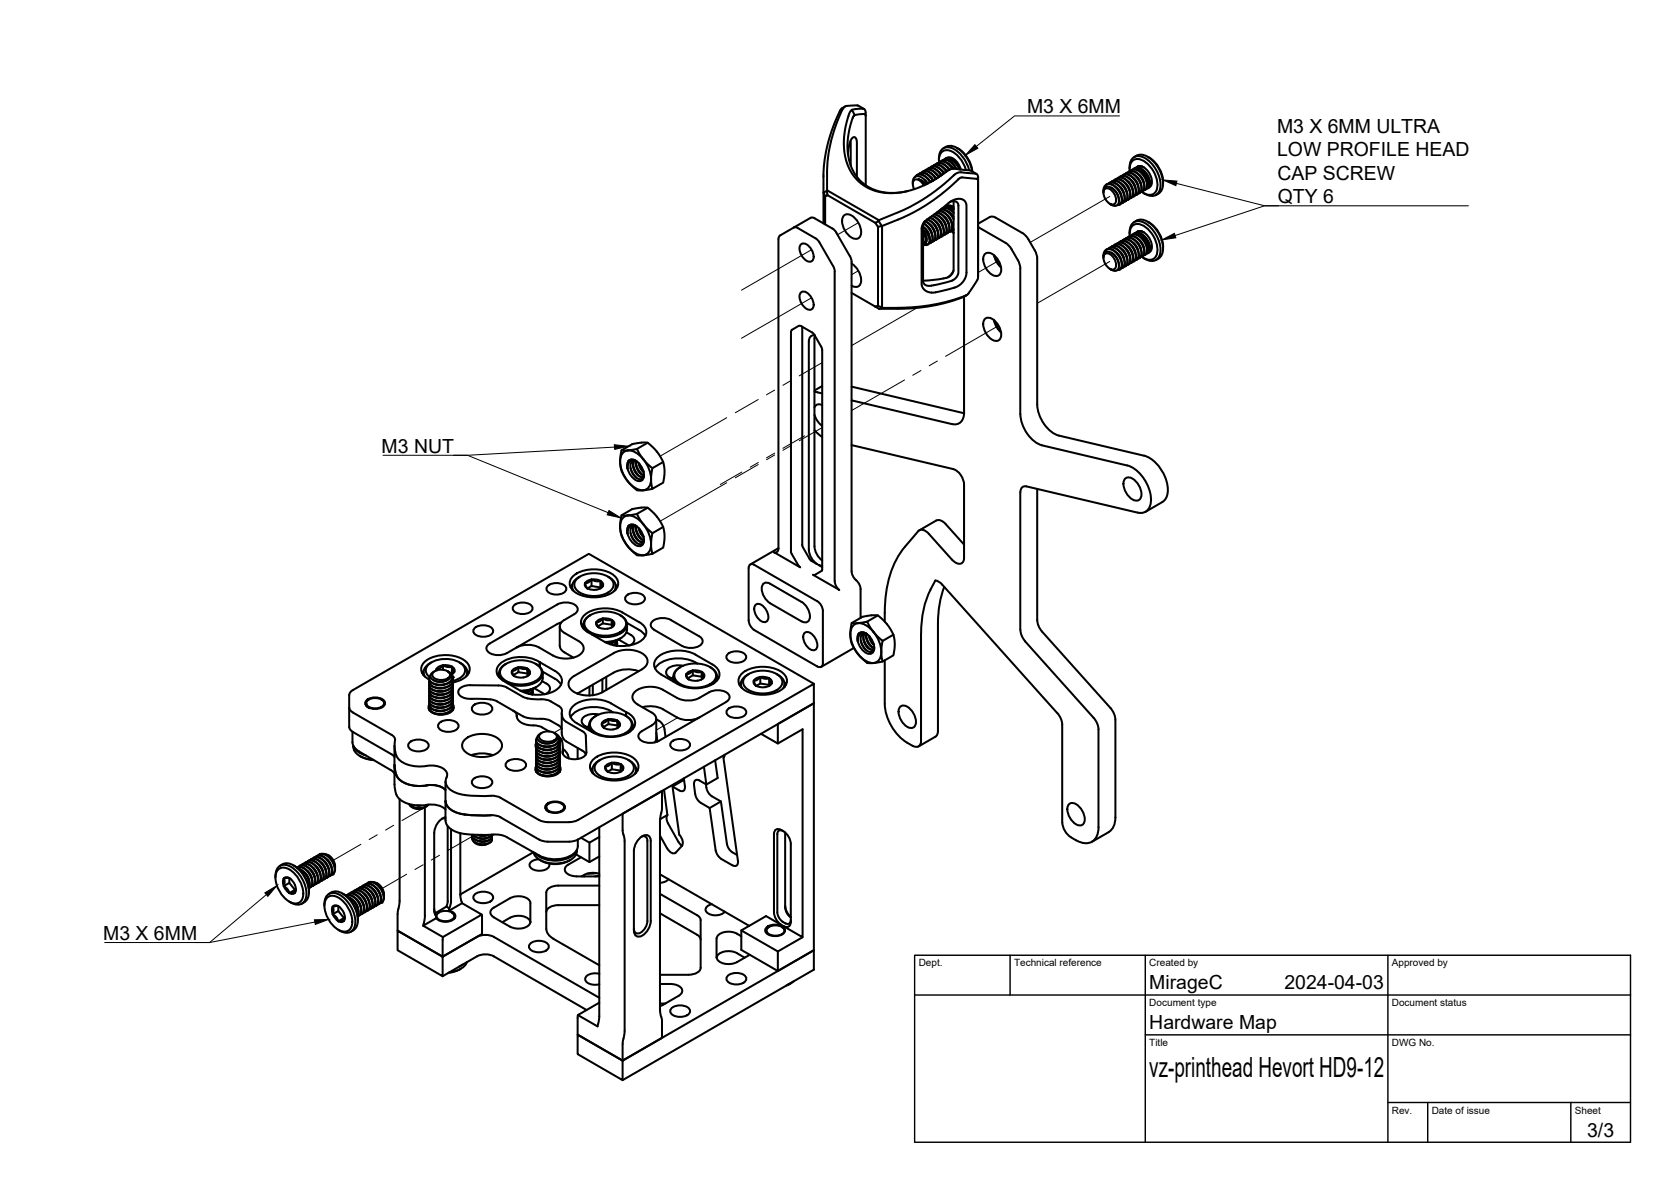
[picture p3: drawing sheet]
<svg xmlns="http://www.w3.org/2000/svg" width="420mm" height="297mm" viewBox="0 0 420 297" stroke-linecap="round" stroke-linejoin="round" font-family="sans-serif">
<defs><g id="words">
<text font-size="7" x="289" y="270.6">vz-printhead Hevort HD9-12</text>
<g font-size="4.9">
<text x="258.2" y="28.4">M3 X 6MM</text>
<text x="321.1" y="33.3">M3 X 6MM ULTRA</text>
<text x="321.1" y="39.2">LOW PROFILE HEAD</text>
<text x="321.2" y="45.1">CAP SCREW</text>
<text x="321.3" y="51">QTY 6</text>
<text x="95.9" y="113.7">M3 NUT</text>
<text x="26" y="236.2">M3 X 6MM</text>
<text x="289" y="248.5">MirageC</text>
<text x="323" y="248.5">2024-04-03</text>
<text x="289" y="258.6">Hardware Map</text>
<text x="399.1" y="285.7">3/3</text>
</g>
<g font-size="2.5">
<text x="231" y="242.9">Dept.</text>
<text x="255" y="242.9">Technical reference</text>
<text x="289" y="242.9">Created by</text>
<text x="350" y="242.9">Approved by</text>
<text x="289" y="252.8">Document type</text>
<text x="350" y="252.8">Document status</text>
<text x="289" y="262.9">Title</text>
<text x="350" y="262.9">DWG No.</text>
<text x="350" y="279.9">Rev.</text>
<text x="360" y="279.9">Date of issue</text>
<text x="396" y="279.9">Sheet</text>
</g>
</g></defs>
<!-- layer: Visible -->
<g fill="none" stroke="#000" stroke-width=".51">
<path d="M212.5 26.7l-1 .6-.4 .7-1.6 3.8-1.2 3.8-1.1 5.7-.1 7M213.2 38.6l.6-3.1 .6-.9 .5-.1 .4 .4 .2 .7v8.8M213.8 35.5l.1 6.1M214.2 27.6l1.7-.3 1.4 .1 .3 .5 .1 1.2M214.9 28.9l-.7-1.3-.7 1.1-1.1 4.1-.2 2.8 .2 3 .6 2.5 1.3 2.6 1.8 2.1 2.3 1.5 1.9 .7 2.3 .5h1.9l2.2-.2 3.2-.8 2.5-.9 2.3-1.3 3.5-2.4 1.1-.5 4.6 .4 1.6 .9M217.3 27.4l-1.7-.9-2.8 .1-.7 .5-.5 1-1.9 4.9-1.1 4.2-.6 4.5v6.1M236.1 39.8v.4M236.1 39.8a2.39 2.39 0 0 1 1.1-2.5 2.39 2.39 0 0 1 2.8 .2 8.7 8.7 0 0 1 3.7 5.3M237.6 39.9l.9-.2 1.3 .5 1.1 1.2 .5 1.2M237.9 39.8a2.36 2.36 0 0 1 3.1 1.4l.6 1.4M240.6 37.2a7.6 7.6 0 0 1 3.9 5.9 8.1 8.1 0 0 0-5.1-6.4 2.62 2.62 0 0 0-2.2 .6M285.8 39.1l-.6 .4"/>
<path d="M285.8 39.1a3.4 3.4 0 0 1 3.8 1 7.4 7.4 0 0 1 2.5 7.7l-.3 .5-1.1 .7M288.5 39.4a7.5 7.5 0 0 1 4 6.3M196.2 59.2l-.3 .3-.2 .6v77.7a.84 .84 0 0 1-1.1 1l6.6 3.8-2.1-3.4-.2-.6M199.6 57.2l.4-.1 .6 .2M200.6 57.3l4.4 2.6M204.8 54.8l4.5 2.6M204.8 54.8l-.5-.2-.5 .1-7.6 4.5M205.1 59.9l1 1M207.1 56.1v-7.8l.4 1v7.1M207.1 48.3l.8-.3 .2 1.1-.6 .2M207.9 48l.1-.2 13 7.5-.1 .2-.8 .5-12-6.9M209.3 57.4l1 1.1"/>
<path d="M210.3 58.5l3.4 5.9 .4 1.4M212.3 54.1a2.22 2.22 0 0 1 2.9 1 3.8 3.8 0 0 1 .8 4.7 2.22 2.22 0 0 1-2.9-1 3.8 3.8 0 0 1-.8-4.7zM217.7 46.6v-17.6l-.2-.3-.6-.1-1.7 .3-.6 .3-.7 2-.7 3.2-.1 2 .1 2.5 .6 2.3 .9 2.1 .9 1.3 1.2 1.3 1.5 1.1 2 .9 3.4 .6 2.2-.1 2.4-.4M220.1 56l.7 1 .9-.2M220.8 57v19.9l1 .4M220.9 55.5l.8 1.3M221 55.3l6.6-2.7 4.2-2.3 3.6-2.5 5.2-4.3 1-.2 3.9 .4 .4 .7v25.4M221.7 56.8l.1 20.5M221.8 56.8l5.6-2.3 5-2.7 4.4-3 4.7-4.1 4.2 .3 .2 .3v24.6l-1.6 2.6-1.2 1.6a44.3 44.3 0 0 1-17.3 3.3h-3.9M230.1 44.4l.9-.6 1 .2 .9 .6 .9 1.2M230.6 44l.8-.2 .9 .3 .9 .7 .7 1M230.9 45l1.3 1.1"/>
<path d="M231 43.8l.8-.4 .9 .2 1 .7 .9 1.1M231.3 43.6l.9-.2 .7 .2 .8 .5 1 1.2-.7-.8M231.7 43.4l.8-.4 .8 .1 1 .6 1 1.3M232 43.2l.7-.2 1 .2 1 .8 .7 .9M232.1 56.9l1 1.1 .6 1.5 .1 1.2-.6 .8M232.1 57.6l1 1 .6 1.6-.1 .8-.3 .4-.4 .2-.8-.1M232.1 58l.8 1.5v1.2M232.1 58.1l.7 1.3 .2 1.1-.3 .7-.6 .3M232.1 58.4a2.35 2.35 0 0 1 .3 2.7l-.3 .1M232.1 46.1l.3 .4M232.2 56.2l1.3 1.1 .9 1.9-.1 1.4-.3 .4-.4 .2M232.2 56.1l1.4 1.2 .7 1.4 .2 1.4-.2 .6-.4 .4"/>
<path d="M232.3 46.6l-.3-.5a1.54 1.54 0 0 0-2.2-.8 1.98 1.98 0 0 0 0 2.2M232.4 43l.7-.4 1 .2 1 .6 .8 1.1M232.5 45.2l.8 .9M232.5 57.3l.8 .9 .4 1M232.6 55.6l1.5 1 .9 1.6 .2 1.6-.6 .9M232.7 42.8l.8-.2 1 .3 .9 .7 .6 .9M232.9 46.3l-1-.9-1-.3 .8 .4 .8 1M233.1 55.2l.9 .4 .7 .7 .9 1.4 .2 1.8-.3 .6-.5 .3M233.1 42.6l.7-.4 .9 .1 1.1 .7 .8 1.1M233.1 46l.1 .2-1.2-1.5-1.4-.4-.5 .1-.4 .5-.2 1.3M233.1 58l.4 .9 .3 1.2M233.2 55.1l1.2 .7 1.2 1.6 .3 1.1v.8l-.1 .6-.5 .3"/>
<path d="M233.3 44.9l.7 .8M233.3 57l.7 .8 .4 1M233.4 42.4l.5-.3 1.1 .3 1 .7 .7 .9-.6-.7M233.7 54.7l1.4 .8 1.1 1.7 .4 1.8-.3 .7-.6 .3M233.8 54.7l1.3 .7 1.2 1.7 .4 1.7-.2 .6-.5 .4M233.8 42.2l.8-.4 .8 .1 1 .6 .9 1.1M234 56.6l.7 .7 .4 1.1M234.1 42l.5-.3 1.1 .2 .9 .7 .8 .9-.6-.7M234.3 54.3l.9 .3 .7 .6 1.1 1.7 .3 1.7-.3 .6-.6 .3M234.4 54.3l1.3 .6 1.3 1.7 .4 1.9-.2 .5-.5 .4M234.5 41.8l.7-.4 .9 .1 .9 .5 .9 1.1M234.7 44.1l.7 .8"/>
<path d="M234.7 56.1l.7 .9 .4 1M234.8 41.5l.7-.2 .8 .2 1 .7 .7 .8M234.9 53.9l.9 .3 .8 .6 1.1 1.7 .3 1-.1 .9-.3 .5-.5 .2M235 53.8l1.3 .6 1.4 1.8 .4 1.7-.2 .7-.5 .4M235.2 41.4l.9-.4 .8 .1 1 .7 .7 .9M235.4 43.7l.7 .8M235.4 55.7l.7 .9 .4 1M235.5 53.5l.7 .1 .9 .6 1.2 1.6 .3 1 .1 1-.3 .6-.6 .3M235.5 41.1l.6-.2 1 .2 1 .7 .6 .8-.4-.6M235.5 53.4l.8 .2 .7 .4 1.3 1.6 .4 1.1 .1 .9-.2 .6-.4 .4M235.9 41l.8-.4 1 .2 1.1 .8 .6 .8M236 53.1l.7 .1 .8 .4 .8 .7 .8 1.2 .3 1.8-.3 .7-.6 .3"/>
<path d="M236.1 53l.6 .1 .8 .3 1.4 1.6 .5 1.1 .1 1-.1 .6-.5 .5M236.1 40.8a2.34 2.34 0 0 1 2-3.1 6.4 6.4 0 0 1 4.8 5M236.1 55.3l.8 1 .3 .9M236.2 40.7l.5-.2 1.1 .2 .9 .6 .8 1.1M236.5 52.7h.8l1 .5 .9 1 .6 1M236.5 52.7l.8-.1 .8 .4 .9 .8 .8 1.1M236.6 40.5l.8-.3 1 .2 1.2 .9 .8 1.1M236.6 52.6l.7-.3h.7l.9 .4 .9 .9M236.8 54.9l.7 .9 .4 1M236.9 40.3l.8-.2 1.1 .4 .8 .7 .9 1.3M236.9 52.4l.7-.2 .7 .1 .8 .5 .7 .6M237.4 40.1l.5-.3h.6l1.1 .4 .9 .8 .8 1.6"/>
<path d="M237.4 52.2l.5-.3 .6-.1 1.3 .7M237.5 42.4l.5 .6M237.5 54.5l.7 .8 .4 1.1M237.6 52l1.1-.2 1.1 .6M237.8 40.1l.8-.1 1.1 .5 .9 1 .6 1.1M237.8 52.2l.9-.1 1.1 .6M237.9 51.9a1.44 1.44 0 0 1 1.9 .1M238.2 41l.8 .5 .8 .9M238.2 53.1l.9 .6 .7 .8M238.3 54.1l.6 .9 .4 .9M238.4 42.8l-4.4 2.9M238.9 50.8l.6-.2h.8l.5 .4 .2 .5-.1 17.3-.5 1-1.2 .8-3.1 .8-2.6 .4-.9-.2-.5-.8v-14.2l.5-1 1.4 1.1 1 1.7 .1 1.6-.3 .6-.5 .2"/>
<path d="M239.1 58.1l.7 .4M239.6 57.8l.2-.1-.6 .2M239.6 58.4l.2 .1M239.7 50.6l.1 17.3-.3 .8-.7 .7-1.5 .6M245.9 56.2l3-1.6a1.49 1.49 0 0 1 1.5 .1l7.4 4.4 .8 1.1 1.8 3.1 .3 .9 .1 37.4a8.8 8.8 0 0 0 5.4 7.9l21.5 5a9.3 9.3 0 0 1 5.7 10.3l-.7 1-.4 .3-4.3 2.5M245.9 57l7.6 4.5 .6 .7 1.8 3.2 .5 1.2 .1 37.5M277.5 48.1l.1-1.1 .7-.7 1.1 .1 1.1 .7 1 1.3 .5 1.6-.2 1.2-.4 .3h-.4M277.5 48.5l.2-1.1 .7-.5 1.2 .4 1.1 1.1 .6 1.8-.1 1.1-.5 .4h-.5l-1.1-.4M277.7 47.6a1.41 1.41 0 0 1 2.2 .6l.3 .5a1.99 1.99 0 0 1 0 2.6 2.52 2.52 0 0 1-2.7-2.3zM278.2 46.4l.5-.2 1 .2 .8 .6 .8 .9 .5 .9 .3 1.1-.1 .9-.5 .6M278.6 46.2l.7-.3 .8 .1 1.1 .7 .8 .8 .5 1.1 .2 1.5-.2 .7-.6 .3M278.9 46l.6-.2 .9 .2 .7 .4 .9 .9 .6 1.3 .3 1.1-.2 .7-.5 .6"/>
<path d="M279 51.2l.4 .2M279.1 51.3l.3 .1M279.3 45.8l.7-.3 1 .1 .9 .7 .9 1 .5 1.1 .2 1.2-.3 .8-.6 .3M279.4 47.1l.6 .4 .8 .9 .5 1.6M279.6 45.6l.5-.2 .9 .1 .9 .6 .7 .8 .7 1.1 .2 1.2-.1 .9-.5 .5M280 45.4l.8-.4 .9 .2 .9 .6 .8 .9 .6 1.2 .2 1.4-.4 .7-.5 .3M280.3 45.2l.5-.2 1 .2 1 .6 .7 .9 .7 1.9v1l-.6 .6M280.7 45l.7-.4 .9 .1 .8 .5 .9 1 .7 1.4 .2 1.1-.2 .7-.7 .5M280.9 47.3l.6 .8 .5 1M281 44.8l.7-.2 .9 .2 1.5 1.4 .5 .8 .4 1.4-.1 .7-.6 .7M281.4 44.6l.8-.4 .9 .2 .9 .5 .9 1.1 .5 1.1 .2 1.3-.3 .8-.6 .3M281.6 46.9l.6 .7 .5 1.1"/>
<path d="M281.7 44.4l.9-.2 .7 .2 1.5 1.2 .6 1.1 .3 1.2-.1 .9-.5 .6M282.1 44.2l.7-.4 .9 .1 1 .7 .8 .8 .5 1.1 .3 1.5-.3 .7-.6 .4M282.3 46.5l.7 .9 .4 .9M282.4 44l.6-.2 .9 .1 1.1 .8 .7 .9 .5 1 .2 1.1-.1 .7-.6 .6M282.8 43.8l.8-.4 1 .2 .7 .5 .8 .8 .7 1.4 .2 1.2-.2 .7-.7 .5M283 46.1l.7 .8 .4 1M283.1 43.6l.5-.2 1 .1 .9 .6 .8 .9 .5 1 .3 1.1-.1 .9-.6 .6M283.1 59.9l.9-.2 .7 .2 1.5 1.3 .6 1.1 .3 1.1-.1 1-.6 .5M283.5 43.4l.8-.4 .7 .1 1.1 .6 .8 1 .6 1.1 .2 1.4-.3 .7-.6 .4M283.5 59.7l.9-.4 .9 .2 .8 .6 .8 .9 .6 1.2 .2 1.3-.3 .7-.6 .4M283.7 45.7l.6 .7 .5 1.1M283.8 43.1l.6-.2 1 .2 1.5 1.4 .6 .9 .3 1.2-.1 .9-.5 .6"/>
<path d="M283.8 59.5l.5-.2 1 .1 1.1 .8 .7 .9 .7 1.8-.1 1-.5 .6M284 42.4a2.58 2.58 0 0 1 2.4-3.2 7.7 7.7 0 0 1 5.4 7.3 2.38 2.38 0 0 1-1.1 2.5 2.38 2.38 0 0 1-2.8-.3l-.4-.2M284 58.8a2.58 2.58 0 0 1 2.4-3.2 7.7 7.7 0 0 1 5.4 7.2 2.38 2.38 0 0 1-1.1 2.5 2.38 2.38 0 0 1-2.8-.2l-.4-.3M284.1 43a2.37 2.37 0 0 1 1.9-3 6.4 6.4 0 0 1 4.9 5.1 2.8 2.8 0 0 1-1.5 3.9 3.2 3.2 0 0 1-2.3-.8M284.1 59.3a2.37 2.37 0 0 1 1.9-3 6.4 6.4 0 0 1 4.9 5.1 2.8 2.8 0 0 1-1.5 3.9 3.2 3.2 0 0 1-2.3-.8M284.2 43l.7-.4 1 .1 .8 .5 .9 1 .7 1.4 .1 1-.2 .8-.7 .4M284.2 59.3l.8-.4 1 .2 1 .7 .6 .7 .7 1.4 .1 1.1-.2 .8-.7 .4M284.4 45.3l.7 .9 .4 .9M284.5 42.7l.6-.2 .9 .2 1 .6 .5 .6 .7 1.3 .3 1.1-.1 .8-.5 .6M284.5 59.1l.6-.2 1.1 .2 1.5 1.4 .4 .8 .4 1.3-.2 1-.4 .5M284.9 42.6l.8-.4 1 .2 1 .6 .7 .9 .5 1.1 .2 1.3-.2 .8-.7 .3M284.9 58.9l.8-.4 .9 .1 .9 .6 .9 1.1 .5 1 .2 1.4-.3 .8-.6 .3"/>
<path d="M285.1 44.9l.7 .8 .4 1M285.2 42.3l.5-.2 1 .2 1 .7 .8 .8 .7 2-.1 1-.5 .5M285.2 58.7l.8-.3 .9 .3 1.4 1.3 .6 1 .3 1.2-.1 .9-.5 .6M285.8 55.4l-.6 .4M285.8 55.4a3.4 3.4 0 0 1 3.8 1 7.4 7.4 0 0 1 2.5 7.7l-.8 .9M285.8 42.6l.6 .1 .8 .4 1.1 1.3 .5 1.6-.1 .7-.3 .5M285.8 59l1.3 .4 1.2 1.4 .5 1.6-.1 .6-.3 .5M285.8 44.4l.8 1 .3 .9M285.9 41.9h.2a1.5 1.5 0 0 1 1.4 .1M285.9 58.3l.2-.1a1.5 1.5 0 0 1 1.4 .1M286.6 44l.7 1 .3 .9M287.5 42l-1.1-.2-.8 .3"/>
<path d="M287.5 42l-1-.2-.8 .3M287.5 58.4l-1-.3-.9 .4M287.5 58.4l-1.1-.3-.7 .4M287.5 42a4.1 4.1 0 0 1 1.9 4.7l-.6 .4M287.5 58.3a4.1 4.1 0 0 1 1.9 4.7l-.6 .5M288.5 55.7a7.6 7.6 0 0 1 4 6.3M292.4 45.7v.4M201.3 73.6a1.58 1.58 0 0 1 2.4 .7 3 3 0 0 1 .7 3.2 1.58 1.58 0 0 1-2.5-.7 3 3 0 0 1-.6-3.2zM201.3 61.5a1.58 1.58 0 0 1 2.4 .7 3 3 0 0 1 .7 3.2 1.58 1.58 0 0 1-2.5-.7 3 3 0 0 1-.6-3.2zM206.1 60.9l3.4 5.9 .4 1.4M209.9 68.2v77.8l.4 1.5 .7 .8-.3-.2M214.1 73.6l5.9 3.4"/>
<path d="M214.1 65.8v77.8M214.1 66.2a4.8 4.8 0 0 1 2.2 5.3 1.41 1.41 0 0 1-2.2 .3M220.8 76.9l-.8 .1M221.8 77.3l.1 .1-.9 .2M237.3 70l-5.2 .5M239.8 68l-.8 1.1-.6 .6M239.8 72.3l-4.6 1.2h-1l-1.5-.4-.8-.9-.2-.8v-14.1l.2-.7 .7-1 6.1-4.8 1.6-.7 1.1-.1 .7 .1 .5 .5 .4 1v17l-.3 1.3-.8 1.2-1.1 .8-1 .5M242.2 74.6a45 45 0 0 1-16.5 3h-4.7l-1-.6M242.4 74.6v29M243 74.2l-.8 .4M247.7 63.8a2.09 2.09 0 0 1 2.8 .9 3.6 3.6 0 0 1 .8 4.4 2.09 2.09 0 0 1-2.8-.9 3.6 3.6 0 0 1-.8-4.4zM250 64.1l.6 1.7 1.1 1.4"/>
<path d="M250 64.3l1.6 2.8M277.5 64.4l.2-1.2 .8-.6 1 .1 1.3 .9 .9 1.4 .3 1.3-.2 1.2-.8 .4M277.5 64.8l.2-1.1 .3-.3 .5-.2 1.1 .4 1.1 1.1 .6 1.4 .1 .7-.2 .7-.7 .6-1.4-.5M277.7 64a1.41 1.41 0 0 1 2.2 .6l.3 .4a1.99 1.99 0 0 1 0 2.7 2.52 2.52 0 0 1-2.7-2.4zM278.2 62.7l.8-.2 .8 .3 1.4 1.2 .6 1.1 .3 1.2-.1 .9-.5 .5M278.6 62.6l.8-.4 .9 .2 .9 .5 .8 1 .5 1 .2 1.5-.2 .7-.6 .3M278.9 62.3l.5-.2 .9 .2 .9 .5 .9 1.1 .5 1 .3 1.1-.2 .8-.5 .5M279 67.5l.1 .1M279.1 67.6l.3 .1M279.3 62.2l.8-.4 .9 .2 .8 .4 .8 .9 .7 1.4 .2 1.2-.2 .7-.7 .4M279.4 63.5l1.3 1.1 .6 1.7M279.6 61.9l.5-.2 1 .2 .9 .6 .8 .9 .5 1 .2 1.1-.1 .9-.5 .5"/>
<path d="M280 61.8l.7-.4 .9 .1 .9 .6 .9 1 .6 1 .2 1.5-.3 .7-.6 .3M280.3 61.5l.8-.2 .8 .2 1.5 1.4 .6 1 .2 1.1v.9l-.6 .6M280.7 61.3l.8-.4 .9 .2 .7 .5 .9 .9 .7 1.5 .2 1-.3 .9-.6 .3M280.9 63.6l.7 .9 .4 1M281 61.1l.6-.2 .8 .2 .9 .5 .7 .8 .7 1.2 .3 1.1-.1 .8-.6 .6M281.4 60.9l.8-.4 .9 .2 1 .7 .8 .9 .5 1.1 .2 1.3-.3 .7-.6 .4M281.6 63.2l.7 .9 .4 1M281.7 60.7l.5-.2 1 .2 .9 .5 .8 1 .5 .9 .3 1.1-.1 .9-.5 .6M282.1 60.5l.8-.4 .8 .2 1.1 .6 .7 .9 .6 1.1 .2 1.5-.3 .7-.6 .3M282.3 62.8l.6 .7 .5 1.2M282.4 60.3l.7-.2 .9 .2 .6 .4 .9 1 .6 1.1 .3 1.2-.1 .7-.6 .6M282.8 60.1l.7-.4 1 .2 1 .6 .9 1.1 .4 1.1 .2 1.1-.3 .9-.6 .3"/>
<path d="M283 62.4l.8 1 .3 .8M283.7 62l.7 .9 .4 .9M284.4 61.6l.7 .8 .4 1M285.1 61.2l.7 .8 .4 1M285.8 60.8l.8 .9 .3 .9M286.6 60.4l.7 .9 .3 .9M291.3 65l-.6 .3M292.4 62v.4M201.7 82.1v54.9M204.8 98.5l.8 .1M204.8 84.2a1.35 1.35 0 0 0-1.4 1.7v52.2l.4 1.8 .8 1.1 .9 .8-1.5-.9M204.9 84.3l-.1 53 .2 1.1 .5 1.1 1.2 1.3"/>
<path d="M205.6 98.6l1.1 .3M206.5 87.1l-2.1-3.4-2.9-1.7-.7-.1-1.8 1.1-.1 55.6M206.5 87.1l.2 .9v55.1l-.1 .4-1.7 1M206.7 97l-1.9 1.1M214.1 97.2l28.3 6.7M247.7 80.1a2.09 2.09 0 0 1 2.8 .9 3.6 3.6 0 0 1 .8 4.4 2.09 2.09 0 0 1-2.8-.9 3.6 3.6 0 0 1-.8-4.4zM250 80.5l.6 1.6 1.1 1.4M250 80.6l1.6 2.8M156.3 113.2h1.2l1.8-.2a.77 .77 0 0 1 .9-.1 .77 .77 0 0 1 .4 .8l1.6 2.3 1.8 1.7 2.8-1.6-1.8-2.8-2.1-2-1.5-.1-2 .3-3.1 1.7-.4 2.5 .4 2.6 1.4 2.5 2.4 2.4h1.5l2.4-.4M156.6 113.8a2.91 2.91 0 0 1 4.1 .5 7.9 7.9 0 0 1 2.8 7.4 2.22 2.22 0 0 1-3.4 1.1 8 8 0 0 1-4-8.1zM158.2 115.7l-.4 .7v1.4l.1-1.1 .5-.7 .8-.3 .8 .2M158.2 115.7a2.04 2.04 0 0 1 2.6 .9 3.7 3.7 0 0 1 .8 3.9 1.61 1.61 0 0 1-2.4-.3 3.9 3.9 0 0 1-1.3-4.2z"/>
<path d="M158.6 117.6l.6 1.6 .8 .9M158.9 116l-.3 .7v1l.3 1 .7 1 .7 .6 .9 .1 .5-.3 .2-.8M159.1 115.9l-.2 .1M159.3 117.5l1.1 1.8M159.4 115.8l-.2 .6v.8l.6 1.6 1 1 .7 .1 .4-.2M159.5 115.8l-.2 .7v.8l.5 1.3 1 1 1 .2M159.9 115.8l-1.3-.3-.7 .5M159.9 115.9v.8l.3 1.2 .8 1 .9 .6M160 115.9v1l.4 1.1 .7 1 .8 .4M160 115.9h.1M160 115.9l-.6-.1-.5 .2M160 117.1l1.1 1.8"/>
<path d="M160.6 116.4l.4 1.3 .8 1M160.7 116.5l.4 1 .7 1-1.1-1.8M162.9 111.3l-2.8 1.5M166.8 116.1l.3 2-.3 3.2-2.8 1.5-.3-1.9 .3-3.2M204.8 108.1l1.9 1.7M204.8 104.2l.8 1.6 1.1 1.2M206.7 101.8a1.31 1.31 0 0 0-1.9 .6M214.1 111.9l25.6 6a4.4 4.4 0 0 1 2.7 3.9v18.4a1.3 1.3 0 0 1-.6 1.4 1.3 1.3 0 0 1-1.6-.2l-6.6-7.2a1.82 1.82 0 0 0-2.7-.7M214.1 100.6l25.3 6M242.4 103.6a2.49 2.49 0 0 1-3 3M256.6 104.1a8.8 8.8 0 0 0 5.4 7.8l21.4 5.1M283.4 117a9.4 9.4 0 0 1 5.9 9.8 2.51 2.51 0 0 1-3.2 2l-28-6.6"/>
<path d="M156.3 129.5h1.4l1.6-.2a.73 .73 0 0 1 1.2 .5l1.4 2.1 2.1 2.1 2.8-1.6-1.7-2.7-2.2-2.1-1.4-.1-2.3 .4-2.9 1.6-.4 2.6 .4 2.6 1.6 2.6 2.2 2.2 1.7 .1 2.2-.4M156.6 130.2a2.91 2.91 0 0 1 4.1 .4 7.9 7.9 0 0 1 2.8 7.4 2.22 2.22 0 0 1-3.4 1.2 8 8 0 0 1-4-8.1zM157.9 132.3a1.53 1.53 0 0 1 2.5 .2 4 4 0 0 1 1.2 4.3 1.61 1.61 0 0 1-2.4-.3l-1-1.3-.4-1.1M157.9 132.3l-.2 1 .1 .8M158.2 132l-.4 1v1.1M158.6 134l.5 1.3 .9 1.1M159.1 132.2l-.5 .7-.1 .9 .3 1 .7 1.1 .9 .7 .7 .2 .5-.3 .3-.9M159.3 133.8l1.1 1.9M159.4 132.1l-.2 .7v.7l.5 1.5 1.2 1.1 .6 .1 .4-.2M159.5 132.1l-.2 1.3 .4 1.4 1.1 1.2 1 .1M159.9 132.1l-1.2-.3-.8 .5M159.9 132.2v.9l.3 1.1 .9 1.2 .8 .4"/>
<path d="M160 132.2l-1-.1-.6 .3-.5 .6-.1 1.1M160 132.2v1l.4 1 .7 1.1 .8 .4M160 132.2h.1M160 132.2l-.6-.1-.5 .2M160 133.4l.5 1 .6 .8M160.6 132.7l.5 1.4 .7 .9M160.7 132.8l.3 .9 .8 1.1-1.1-1.8M162.9 127.6l-2.8 1.5M166.8 132.4l.3 2-.3 3.2-2.8 1.6-.3-2 .3-3.2M195.7 137.8l-7 4M201.7 136.9l1.9 3.6 .4 .4M230.9 133.5a33 33 0 0 0-5.4 6.9 30.1 30.1 0 0 0-3 15.8"/>
<path d="M231.2 133.3l4.2-2.5a2.1 2.1 0 0 1 2.4 .9l4.6 5.1M256.5 123.7v34.6M258.1 122.2a1.24 1.24 0 0 0-1.5 1.5M260.8 122.9v32.9l.2 1 1 1.9 17.2 19.2 .9 1.5 .3 1.5M283 120.2a2.09 2.09 0 0 1 2.7 .9 3.6 3.6 0 0 1 .8 4.4 2.09 2.09 0 0 1-2.8-.8 3.6 3.6 0 0 1-.7-4.5zM119.3 157.9a3.4 3.4 0 0 1 4.6 .3 1.57 1.57 0 0 1-1.8 1.8 3 3 0 0 1-3-1.1v-.7zM129.2 152.1a3.4 3.4 0 0 1 4.6 .4 1.57 1.57 0 0 1-1.8 1.8 3 3 0 0 1-3-1.1v-.7zM137.7 147.3a3.4 3.4 0 0 1 4.6 .3 1.57 1.57 0 0 1-1.8 1.8 3 3 0 0 1-3-1.1v-.7zM140.1 156.8l-10.2 5.9a7.7 7.7 0 0 1-4.3 1.9h-.6a2.53 2.53 0 0 1-2.7-1.7l.4-.8 .5-.4M140.1 151.9l-16.9 9.8M140.2 151.9a4.1 4.1 0 0 1 5 .8 1.3 1.3 0 0 1-.8 1.6M140.7 157.4l.1 4.9 .2 .7 .5 .7 2.7 1.6"/>
<path d="M141.1 156.4l-.9 .4M143.8 147.4v.7M143.8 148.1h.1M143.9 147l-.4 .6M144.3 144.6a9.1 9.1 0 0 1 10.1 0 2.54 2.54 0 0 1 1 2.5 2.54 2.54 0 0 1-1.7 2 9.3 9.3 0 0 1-9.4-.5 2.4 2.4 0 0 1 0-4zM144.4 154.4l-2.5 1.4a1.74 1.74 0 0 0-1.1 1.6 1.74 1.74 0 0 0 1.1 1.7l3.6 2a1.93 1.93 0 0 1 1.3 1.8 1.93 1.93 0 0 1-1.3 1.8 7.1 7.1 0 0 1-6.4 .1l-3.6-2.1a6.2 6.2 0 0 0-5.6 0M145.2 145.3a7 7 0 0 1 8.7 .5 2.09 2.09 0 0 1-1.1 3.1 7.4 7.4 0 0 1-7.6-.4 1.94 1.94 0 0 1 0-3.2zM145.5 145.1a2.38 2.38 0 0 0-1.3 3.4M145.8 144.9l-.3 .2M146.7 156.9v1M146.7 156.8l-.4 .6M147.1 146.6a.99 .99 0 0 0 .6 1.2"/>
<path d="M147.1 146.6l.6 1.3M147.8 155a7.7 7.7 0 0 1 8.8 0 2.18 2.18 0 0 1 .8 2.2 2.18 2.18 0 0 1-1.5 1.7 7.9 7.9 0 0 1-8.1-.5 2.04 2.04 0 0 1 0-3.4zM148.5 154.6a2.37 2.37 0 0 0-1.7 1.9 2.37 2.37 0 0 0 1 2.4M148.7 145.6l-.7 .7-.9 .3M148.7 145.6l1.2 .5 1.1-.1M148.7 145.6v1.7M148.7 145.6l-1.2 .5-.4 .5M148.7 145.6h1l1.3 .4M149.9 156.4a.99 .99 0 0 0 .6 1.2M149.9 156.4l.6 1.3M150.3 157.4l1.3-.7 2.2 .3 .2 .5M151 146l.6 1.3"/>
<path d="M151 146v1.6M151 146a.99 .99 0 0 1 .6 1.3M151 147.8v-.2l-2.3-.3-1 .6M151.6 147.3l-.7 .6M151.6 155.4l-.7 .7-1 .3M151.6 155.4l1.1 .5 1.1-.1M151.6 155.4v1.3M151.6 155.4l-.9 .3-.8 .7M151.6 155.4h.9l1.3 .4M151.6 147.3a3.2 3.2 0 0 1-3.9 .5M152.8 144.9l.4 .2M153.2 145.1a2.38 2.38 0 0 1 1.3 3.4"/>
<path d="M153.8 157v-1.2l.4 1.1a.28 .28 0 0 1 .2 .3 .28 .28 0 0 1-.3 .2l-.4 .3M153.8 155.8a1.11 1.11 0 0 1 .6 1.3 1.11 1.11 0 0 1-1.2 .8l-1.4 .1-1.3-.4M154.8 147l.4 .6M154.8 148.1h.1M154.8 147.4v.7M155.9 154.6a2.39 2.39 0 0 1 1.7 2.1 2.39 2.39 0 0 1-1.3 2.3 8.5 8.5 0 0 1-7.4 .5M156.5 153.9l4.2 2.5M156.5 153.9a9.3 9.3 0 0 0-9.3 .5 2.54 2.54 0 0 0-1.1 2.5 2.54 2.54 0 0 0 1.8 2l4.2 2.4M157.5 149.7a3.4 3.4 0 0 1 4.6 .4 1.57 1.57 0 0 1-1.8 1.7 3 3 0 0 1-3.1-1v-.7zM157.5 158.9a3.1 3.1 0 0 1 2 1.7l-.2 .9-.9 .7M157.6 156.5l3.5 2.1 1.2 1.2M160.7 156.3a2.63 2.63 0 0 1 1.8 2.5 2.63 2.63 0 0 1-1.8 2.5 9.5 9.5 0 0 1-8.6 0 6.1 6.1 0 0 0 5.4-2.3l.2-2.1"/>
<path d="M164.5 158.3a1.29 1.29 0 0 1-.9-1.3 1.29 1.29 0 0 1 .9-1.2l1.8-.5 1.9 .3 7.6 4.3a1.28 1.28 0 0 1 .9 1.2 1.28 1.28 0 0 1-.9 1.2l-1.8 .5-1.9-.2-7.6-4.3M188.2 142.8v13.1M188.3 142.8a.86 .86 0 0 1 .4-1 .86 .86 0 0 1 1 .1l15.8 9.2M188.3 155.9l.4 1.4 1 1 15.8 9.2a.87 .87 0 0 0 1 .1 .87 .87 0 0 0 .4-.9M189.9 152.1a1.58 1.58 0 0 1 2.4 .7 3 3 0 0 1 .7 3.2 1.58 1.58 0 0 1-2.5-.7 3 3 0 0 1-.6-3.2zM193.6 151.6a4.1 4.1 0 0 1-1.8-4.8 1.3 1.3 0 0 1 1.8-.1l7.9 4.6a4.1 4.1 0 0 1 1.9 4.7 1.3 1.3 0 0 1-1.9 .1l-7.9-4.5M202.2 159.2a1.58 1.58 0 0 1 2.4 .7 3 3 0 0 1 .7 3.2 1.58 1.58 0 0 1-2.5-.7 3 3 0 0 1-.6-3.2zM204.9 144.5l-.5-.1 6.3 3.7M205.5 151.1l1 1 .4 1.4M206.7 142.2l-.9-.3 .9 .6M206.9 153.6v13.1M214.1 143.6l.5 1.4 .7 .8"/>
<path d="M214.1 156.6h1.4l1.7-.2a.73 .73 0 0 1 .8-.1 .73 .73 0 0 1 .4 .7l1.2 1.8M214.5 157.2a2.91 2.91 0 0 1 4.1 .5 7.9 7.9 0 0 1 2.8 7.4 2.22 2.22 0 0 1-3.4 1.1 8 8 0 0 1-4-8.1zM215.3 145.8l.6 .8 .4 1 .1 7.7M215.8 159.4a1.53 1.53 0 0 1 2.5 .2 4 4 0 0 1 1.2 4.3 1.61 1.61 0 0 1-2.4-.3l-1-1.4-.4-1M215.8 159.4l-.2 1 .1 .8M216.1 159.1l-.5 1 .1 1.1M216.8 159.4l-.3 .7-.1 .9 .4 1.1 .6 .9 .7 .6 .9 .2 .6-.4 .2-.7M217 159.3l-.2 .1M217.3 159.2l-.2 .5-.1 .8 .6 1.5 1.1 1.1 .6 .2 .5-.2M217.4 159.2l-.3 1.1 .5 1.6 1 1.1 .5 .2h.5M217.7 159.2l-1.1-.3-.8 .5M217.8 159.3v1.2l.5 1.1 .7 .9 .8 .4"/>
<path d="M217.9 159.3l-1-.2-.6 .3-.5 .7-.1 1.1M217.9 159.3h.1M217.9 159.3v.9l.3 1.1 .7 .9 .9 .6M217.9 159.3l-.6-.1-.5 .2M218.5 159.8l.3 1.1 .9 1.2M218.6 159.9l.3 1 .8 1-1.1-1.9M219.6 158.8l2.3 2.3 2.7-1.6-1.4-2.4-1.8-1.9a2.38 2.38 0 0 0-2.2-.6l-2.3 .4-2.8 1.6-.3 2.4 .2 2.4 1.5 2.7 2.5 2.5h1.6l2.3-.3M220.7 154.7l-2.7 1.5M224.6 159.5l.4 2-.4 3.2-2.7 1.6-.3-1.9 .3-3.3M231.6 159.3v26.9a1.29 1.29 0 0 1-.6 1.4 1.29 1.29 0 0 1-1.5-.2M234 148.2l1.2-2.3 1 .4 .7 .6 29 32.3 .9 1.4 .3 1.5M234 148.1a23.6 23.6 0 0 0-2.4 11.1"/>
<path d="M237.4 147.5a25.6 25.6 0 0 0-1.6 9.3v27a1.49 1.49 0 0 1-.6 1.3l-4.2 2.5M256.6 158.3l.3 1.5 .9 1.4 17.2 19.2M87.8 177.8a1.49 1.49 0 0 0 .9 1.2l10.4 6.2a1.56 1.56 0 0 1 .1 1.5 4.6 4.6 0 0 0 3.3 5.4 12.3 12.3 0 0 0 6 .3 4.2 4.2 0 0 1 3.8 1.7l.1 .9-.1 .4M92 176.9l.2 .5 .7 .5M92 177l.3 .5 .7 .4M92.1 176a3.4 3.4 0 0 1 4.7 .3 1.57 1.57 0 0 1-1.8 1.8 3 3 0 0 1-3.1-1v-.8zM92.4 176.1a3.1 3.1 0 0 1 4.1 .3 1.41 1.41 0 0 1-1.6 1.6h-.6a1.99 1.99 0 0 1-2.2-1.3zM92.7 175.8l-.7 .6v.6M95.9 175.8l.2 .1M106.5 168.9v.8M106.5 169.6v.1M106.5 168.5l-.4 .6"/>
<path d="M107.9 177.1v.1M107.9 170.8a2.62 2.62 0 0 1-1.9-2.1 2.62 2.62 0 0 1 1-2.6 9 9 0 0 1 10.2 .2 2.51 2.51 0 0 1-.8 4.3l-2.5 .9M108 178.3l-.1 .2M108 170.1a2.07 2.07 0 0 1-.9-1.9 2.07 2.07 0 0 1 1.4-1.7 7.1 7.1 0 0 1 8 .8 2.09 2.09 0 0 1-1.1 3.3l-1.5 .5M108.2 169.8l-.3 .6 .1 .6 1.1 .8 2 .2 1.9-.6M108.5 166.5a2.51 2.51 0 0 0-1.6 3.5M109 168.9a3.1 3.1 0 0 1 4.1 .4 1.41 1.41 0 0 1-1.6 1.5l-.6 .1a1.99 1.99 0 0 1-2.2-1.3zM109.3 168.7l-.8 .6-.3 .8 .6 .7 1.2 .4 1.2 .1 1.1-.4 .8-.6 .1-.8M109.6 173.7l.8 .1 1.4-.1M109.6 175.3l.8 .2 1.4-.2M109.6 177.8l.9 .1 1.3-.1M109.6 179.4l.8 .1 1.4-.1"/>
<path d="M111.4 167.2l-.8 .7-.8 .2 .1 .4M111.4 167.2l1.1 .4 1.1-.1M111.4 167.2v1.1M111.4 167.2l-1.2 .4-.5 .9M111.4 167.2h1l1.2 .3M111.8 172l-1 .2-1.2-.2M111.8 172.9l-.8 .1-1.4-.1M111.8 174.5l-.8 .1-1.4-.1M111.8 176.1l-1 .2-1.2-.2M111.8 176.9l-.8 .2-1.4-.1M111.8 178.6l-.8 .1-1.4-.1M112.5 168.7h.1"/>
<path d="M112.6 168.7l.7 .6 .3 .7-.1 .7-.5 .7M112.6 168.7l.7 .8M112.6 168.7l1 .7 .3 1-.4 .7-.9 .7-1.6 .4-1.6-.2-1.1-.6-.4-.9M113.2 169.1l.5 .2M113.2 170.1l-.6 .7-1 .5h-1.6l-1-.4M113.6 167.5l.4 1.2a.25 .25 0 0 1 .2 .3 .25 .25 0 0 1-.3 .1l-.3 .3M113.6 167.5v1.7M113.6 167.5a.99 .99 0 0 1 .7 1 .99 .99 0 0 1-.7 .9M113.9 177.9v.5v-.1M113.9 177.1v.7l-.6 .8-.9 .5-1.3 .3-1.3-.1-1.2-.4-.7-.7 .1-.7M113.9 176.3l-.1 .9-.6 .7-1 .5-1.3 .2-1.2-.1-1.3-.5-.5-.6 .1-.7M113.9 175.5v.7l-.6 .8-.9 .5-1.4 .3-1.2-.1-1.2-.4-.7-.8 .1-.6"/>
<path d="M113.9 174.7l-.1 .7-.5 .8-1.1 .5-1 .2h-1.3l-1.1-.4-.8-.6v-.8M113.9 173.8v.8l-.6 .8-1 .5-1.3 .2h-1.2l-1.2-.5-.7-.7 .1-.6M113.9 173v.7l-.6 .8-.9 .5-1.3 .3-1.5-.1-1.1-.4-.6-.7 .1-.7M113.9 172.2l-.1 .9-.6 .7-1 .5-1.3 .2-1.2-.1-1.1-.4-.7-.7 .1-.7M113.9 171.4v.7l-.6 .8-.9 .5-1.3 .3-1.3-.1-1.2-.4-.7-.7 .1-.7M113.9 170.6l-.1 .9-.6 .7-1 .4-1.3 .3-1.2-.1-1.3-.5-.5-.7 .1-.6M113.9 177a1.44 1.44 0 0 1-1 2.2 4.4 4.4 0 0 1-5-.9l-.2-.8 .2-.4M113.9 170.9l-.2 .9-.7 .6-1 .4-1.2 .2-2-.4-.6-.5-.3-.7M113.9 171.8l-.2 .8-.6 .5-1 .5-1.1 .2-1.3-.1-1-.3-.6-.6-.2-.6M113.9 172.6l-.2 .8-.6 .5-1.1 .5-1.1 .2-1.3-.1-.8-.3-.7-.5-.2-.7M113.9 173.4l-.2 .8-.5 .5-1.2 .6-.9 .1h-1.1l-1.1-.3-.7-.6-.3-.7M113.9 174.2l-.2 .8-.6 .6-1.1 .5-1 .1h-1.2l-1-.4-.7-.5-.2-.7"/>
<path d="M113.9 175l-.2 .8-.5 .5-.8 .5-1.3 .2h-1.1l-1.1-.3-.8-.6-.2-.7M113.9 175.8l-.2 .8-.6 .6-1 .5-1.1 .2-1.3-.1-.9-.3-.7-.6-.2-.7M113.9 176.6l-.2 .9-.5 .5-.8 .4-1.3 .3h-1.1l-1.1-.4-.7-.5-.3-.6M113.9 177.5l-.2 .8-.6 .5-1 .5-1.1 .2-1.3-.1-1-.3-.6-.6-.2-.6M113.9 170.2a1.48 1.48 0 0 1-.9 1.2M115.5 166.5a2.51 2.51 0 0 1 1.7 3.5M117.5 168.5l.4 .6M117.5 169.6v.1M117.5 168.9v.8M119 177.4a3.5 3.5 0 0 1 4.7 .3 1.62 1.62 0 0 1-1.8 1.8 3.1 3.1 0 0 1-3.2-1v-.8zM125.5 169.2v1M125.5 169.1l-.4 .5"/>
<path d="M126.6 167.3a7.7 7.7 0 0 1 8.8 0 2.18 2.18 0 0 1 .8 2.1 2.18 2.18 0 0 1-1.5 1.7 7.9 7.9 0 0 1-8.1-.5 2.04 2.04 0 0 1 0-3.3zM127.1 166.9a2.31 2.31 0 0 0-1.6 1.9 2.31 2.31 0 0 0 1.1 2.3M127.2 166.8l-.1 .1M129.1 178.6l-4.1-2.4a15.1 15.1 0 0 0-6.3-.6 3.4 3.4 0 0 1-3.4-1.4 2.15 2.15 0 0 1 2.4-2l8.6 .2 1.1 .4 4.1 2.3a13.6 13.6 0 0 0 5.6 .7 7.2 7.2 0 0 1 3.3 1.6l.8 .8a3.9 3.9 0 0 0 .7 2.9l4.5 2.7M129.1 178.6l2.4 1.4M129.1 178.6a1.61 1.61 0 0 1 .9 1.7 4.3 4.3 0 0 0 4.6 2l.5 .1a7 7 0 0 1 3 1.4M129.1 169.6l1.2-.7 2.3 .4 .2 .4M129.9 179.8v.3M130.3 167.7l-.7 .7-.9 .2 .6 1.3M130.3 167.7l1.3 .4 1-.1M130.3 167.7v1.2M130.4 167.7l-.5 .1a1.11 1.11 0 0 0-1.2 .8 1.11 1.11 0 0 0 .6 1.3"/>
<path d="M130.4 167.7a2.42 2.42 0 0 1 2.9 1.3 2.39 2.39 0 0 1-3.2 1.2l-.8-.3M131.5 180a9.4 9.4 0 0 0 4.5 .6M131.8 173.6l1.4 .8M132.6 169.3v-1.3l.6 1.3-.7 .7M133.1 174.4l.7-.7 .1-.6-.2 .8-.5 .5M133.5 173.3l-1.2 .6M133.6 173.2l-1.2 .8M133.9 173.5l-.1 1M133.9 174.3v.2M133.9 173.9l-.1 .6M134.3 172.9l2.6 1.6M134.7 166.8l.1 .1"/>
<path d="M134.7 172.7l-1.7 .7-2 .2M134.8 172.6l-.1 .1M134.9 166.9a2.34 2.34 0 0 1 1.6 2.1 2.34 2.34 0 0 1-1.4 2.3 8.5 8.5 0 0 1-7.5 .4M135.7 166.4h.1M135.7 166.4v1.2M135.7 166.4a9 9 0 0 0-10.1 .5 2.46 2.46 0 0 0 .8 4.1l4.5 2.6M135.7 166.4l3.8 2.2M136.3 171.2a2.97 2.97 0 0 1 2 1.6l-.2 .9-.9 .7M136.4 168.8l3.1 1.8M139.5 170.5l.8 .6 .8 1M139.5 168.6a2.63 2.63 0 0 1 1.8 2.5 2.63 2.63 0 0 1-1.8 2.5 9.5 9.5 0 0 1-8.6 0 6.1 6.1 0 0 0 5.4-2.4l.2-2M141.2 179.3v4.9"/>
<path d="M143.8 170.3l10.5-6.2a7.5 7.5 0 0 1 7.7 .5 2.07 2.07 0 0 1 .8 2 2.07 2.07 0 0 1-1.4 1.6l-9.9 5.8a7.6 7.6 0 0 1-7.7-.5 1.94 1.94 0 0 1 0-3.2zM145.2 174.3h.1M148.2 172.6v2.2M149.1 172.1v2.6M149.7 180a2.31 2.31 0 0 0-1.6 1.9 2.31 2.31 0 0 0 1.1 2.2M149.9 179.9l-.2 .1M150.5 179.6a4.1 4.1 0 0 0-4.1 1 1.28 1.28 0 0 0 .7 1.9l1 .5M151.5 170.7v3.3M152.4 170.1v3.3M153 161.4l1.4 .8 .5-.5 .3-.8-.3 .6-.6 .6M154.2 179a9.2 9.2 0 0 0-10 .3l-.7 .9M154.7 161l-1.2 .7"/>
<path d="M154.8 161l-1.2 .7M155.1 161.3l-.1 1 .2-.7M155.1 162.1l.1 .2M155.5 160.7l2.7 1.5M156.1 160.4l-1.9 .7-2 .3M157.3 179.9a2.35 2.35 0 0 1 1.7 1.9 2.35 2.35 0 0 1-1 2.3M157.4 178.9v.1M157.4 179a2.97 2.97 0 0 1 2.1 3.5 6.5 6.5 0 0 1-6.2 2.7 8.5 8.5 0 0 1-4.5-1.3l-3.8-2.2a2.63 2.63 0 0 1-1.8-2.4 2.63 2.63 0 0 1 1.8-2.5 9.5 9.5 0 0 1 8.7 0l3.7 2.2v1v-1M160.6 168.7a7.9 7.9 0 0 0-6.3 .3l-9.1 5.3M161.6 177.7l2.3-.2 1.5 .2 1.3 .5M163.8 179a1.74 1.74 0 0 1 1.2 1.7 1.74 1.74 0 0 1-1.2 1.6M166.7 178.2l3.5 2.1a6.2 6.2 0 0 0 5.7 0"/>
<path d="M166.7 173.3l3.5 2.1a6.2 6.2 0 0 0 5.7 0 7.7 7.7 0 0 1 4.2-1.9h.7a2.53 2.53 0 0 1 2.7 1.7l-.4 .8-.5 .4M166.7 173.3a6.4 6.4 0 0 0-7.4 .9 1.88 1.88 0 0 0 1 2.8l3.5 2.1M168.4 170.2l.9 .6M169.3 170v1.3M169.3 170.3l-.5 .1M170.4 168.1a7.7 7.7 0 0 1 8.8 0 2.18 2.18 0 0 1 .8 2.1 2.18 2.18 0 0 1-1.5 1.7 7.9 7.9 0 0 1-8.1-.5 2.04 2.04 0 0 1 0-3.3zM170.9 167.7a2.31 2.31 0 0 0-1.6 2 2.31 2.31 0 0 0 1.1 2.2M171.1 167.6l-.2 .2M171.8 167.3a4.1 4.1 0 0 0-4.1 1 1.28 1.28 0 0 0 .7 1.9M172.9 170.5l1.3-.8 2.2 .4 .2 .4M174.2 168.5l-.8 .7-.8 .2 .6 1.3M174.2 168.5l1 .4h1.2"/>
<path d="M174.2 168.5v1.2M174.2 168.5h1l1.2 .3M174.2 168.5l-.5 .1a1.11 1.11 0 0 0-1.1 .8 1.11 1.11 0 0 0 .6 1.3M175.4 166.8a9.1 9.1 0 0 0-9.9 .2l-.8 1M176.4 170.1v-1.2l.4 1a.32 .32 0 0 1 .2 .4 .32 .32 0 0 1-.3 .2l-.4 .3M176.4 168.8a1.11 1.11 0 0 1 .6 1.3 1.11 1.11 0 0 1-1.1 .9l-1.5 .1-1.2-.4M178.5 167.6l.2 .2M178.7 167.7a2.31 2.31 0 0 1 1.6 2 2.31 2.31 0 0 1-1.1 2.2M179.1 167l-4.2-2.5a9.3 9.3 0 0 0-9.4 .5 2.54 2.54 0 0 0-1 2.5 2.54 2.54 0 0 0 1.8 2M179.1 167a2.63 2.63 0 0 1 1.8 2.5 2.63 2.63 0 0 1-1.8 2.4 9.5 9.5 0 0 1-8.6 0l-4.3-2.4M180.3 170v1M180.3 169.9l.4 .5"/>
<path d="M182.6 176.4l-17 9.8a4.1 4.1 0 0 1-5-.8 1.3 1.3 0 0 1 .8-1.6l2.4-1.5M183 164.4a3.4 3.4 0 0 1 4.6 .3 1.57 1.57 0 0 1-1.8 1.8 3 3 0 0 1-3.1-1v-.8zM183 178.3a3.4 3.4 0 0 1 4.6 .3 1.57 1.57 0 0 1-1.8 1.8 3 3 0 0 1-3.1-1.1v-.7zM186.3 171.9v.7M186.3 172.6h.1M186.3 171.5l-.4 .6M186.8 169.1a9.1 9.1 0 0 1 10 0 2.54 2.54 0 0 1 1 2.4 2.54 2.54 0 0 1-1.7 2.1 9.3 9.3 0 0 1-9.3-.5 2.4 2.4 0 0 1 0-4zM187.7 169.8a7 7 0 0 1 8.7 .5 2.09 2.09 0 0 1-1.1 3.1 7.4 7.4 0 0 1-7.6-.4 1.94 1.94 0 0 1 0-3.2zM188.3 169.4a2.51 2.51 0 0 0-1.7 3.6M191.2 170.1l-.8 .8-.9 .2 .6 1.3M191.2 170.1l1.1 .5 1.1-.1M191.2 170.1v1.7"/>
<path d="M191.2 170.1l-.5 .1a1.11 1.11 0 0 0-1.2 .8 1.11 1.11 0 0 0 .6 1.3M191.2 170.1h.9l1.3 .4M193.4 170.5l.6 1.3-.7 .6M193.4 170.5v1.6M193.4 170.5a1.11 1.11 0 0 1 .6 1.3 1.11 1.11 0 0 1-1.2 .8l-1.4 .1-1.3-.4M193.5 172.3l-.1-.2-2.2-.3-1.1 .6M195.3 169.4a2.5 2.5 0 0 1 1.6 3.6M197.2 171.5l.4 .6M197.3 172.6h.1M197.3 171.9v.7M204.6 171.8l-56.5-32.6-59.4 34.2a1.58 1.58 0 0 0-.9 1.3v8a1.57 1.57 0 0 0 .9 1.2l9.8 5.7 .7 .7M204.6 176.7v-4.9l-60.1 34.6-1.4 .2h-5.4l-1.3-.2-11-6.1-1.4-.3-3 .1a13.7 13.7 0 0 1-7.7-1.6 2.43 2.43 0 0 1-1-3.1"/>
<path d="M204.6 176.7l-59.3 34.3M204.6 176.7v67l-48.1 27.7M204.6 176.7l-9 5.3v4.8M214.7 162.8l-8.2 4.8M216.5 161l.5 1.3 .9 1.2M217.2 160.9l1.1 1.8M217.9 160.5l1.1 1.8M222.5 165.9v11a12.5 12.5 0 0 0 7 10.5M226.2 177.8a1.87 1.87 0 0 1 2.9 .6l.7 1.1a2.62 2.62 0 0 1-.1 3.3 2.62 2.62 0 0 1-2.9-1.5l-.4-.6a3.3 3.3 0 0 1-.2-2.9zM88.6 183.9l.1 3 .7 1.2 8.9 5.4 .9 .9M88.8 187.4a2.94 2.94 0 0 0 2.2 2.8l2.7 .7M88.9 187.6l.9 1.1 1 .7 1.2 .4"/>
<path d="M90.4 190l.4 .2M90.8 190.2l1.5 .6 1.7 .2M99.2 187.4v9.7a4.4 4.4 0 0 0 3.9 5 16 16 0 0 0 5.8 .1 4.8 4.8 0 0 1 3.1 1.2M99.2 192.2a4.4 4.4 0 0 0 3.9 5l2.8 .3a7.5 7.5 0 0 1 5.7 .6l.4 .4M103 186.6a3.5 3.5 0 0 1 4.7 .4 1.62 1.62 0 0 1-1.8 1.8 3.1 3.1 0 0 1-3.2-1.1v-.7zM110.5 181.7a3.5 3.5 0 0 1 4.7 .4 1.62 1.62 0 0 1-1.8 1.8 3.1 3.1 0 0 1-3.2-1.1v-.7zM112 196.4v9.8a3.6 3.6 0 0 0 2.9 2.9 36 36 0 0 0 10.4 .6l1.7 .4 8.6 4.9a8.4 8.4 0 0 0 9-.8 3.4 3.4 0 0 0 .7-3.2M117 185.7a7.4 7.4 0 0 1 8.4 0 2.09 2.09 0 0 1-.6 3.7 7.6 7.6 0 0 1-7.8-.5 1.96 1.96 0 0 1 0-3.2zM118.5 189.8a8.2 8.2 0 0 1 5.4 0M119 195.8a3.5 3.5 0 0 1 4.7 .4 1.62 1.62 0 0 1-1.8 1.8 3.1 3.1 0 0 1-3.2-1.1v-.7zM127.4 191.5a3.5 3.5 0 0 1 4.8 .4 1.62 1.62 0 0 1-1.8 1.8 3.1 3.1 0 0 1-3.2-1.1v-.7zM134.9 193.9l-.1 .1"/>
<path d="M135.1 185.3l-.3 .7 .2 .7 .9 .6 1.3 .3 1.7-.2 1.3-.7 .2-.5 .1-.7-.3-.6-.7-.6 .9 .6 .4 .9-.3 .7-.5 .5-1.2 .5-1 .2-1.1-.1-1-.3-.7-.5-.2-.8M135.8 184.5a3.1 3.1 0 0 1 4.2 .3 1.41 1.41 0 0 1-1.6 1.6h-.6a1.99 1.99 0 0 1-2.3-1.3zM136 180.7h1.1a7.5 7.5 0 0 1 3.3 1.6l.8 .9M136.2 184.2l-.9 .6-.2 .5v.4l.9 .8 1.2 .3 1.5-.1 1.1-.7 .3-.9-.2-.5-.5-.4M136.5 189.2l.9 .1 1.3-.1M136.5 190.8l.8 .2 1.4-.2M136.5 194.9l.8 .2 1.4-.2M138.7 187.5l-1 .2-1.2-.1M138.7 188.4l-.9 .1-1.3-.1M138.7 190l-.8 .1-1.4-.1M138.7 191.6l-1.1 .2-1.1-.1M138.7 192.5l-.9 .1-1.3-.1"/>
<path d="M138.7 193.3l-1 .1-1.2-.1M138.7 194.1l-.8 .1-1.4-.1M140.1 185.6l-.5 .7-1.1 .5h-1.6l-1.1-.4M140.7 185.4l.6 .7M140.7 193.4l.1 .5M140.7 192.6v.7l-.5 .8-.9 .5-1.3 .3-1.6-.1-.9-.4-.7-.7 .1-.7M140.7 191.8v.9l-.7 .7-.9 .5-1.3 .2-1.2-.1-1-.3-.6-.6-.2-.5 .1-.4M140.7 191v.7l-.5 .8-1 .5-1.3 .3-1.5-.1-1-.5-.6-.7 .1-.6M140.7 190.2l-.1 .9-.6 .7-1.1 .5-1.2 .2-1.2-.1-1.1-.5-.6-.7 .1-.6M140.7 189.4v.7l-.5 .7-1 .6-1.3 .3-1.2-.1-1.2-.5-.7-.7 .1-.6M140.7 188.5v.7l-.5 .8-.9 .5-1.3 .3-1.5-.1-1.1-.4-.6-.7 .1-.7M140.7 187.7l-.1 1.1-.6 .6-.9 .4-1.3 .2-1.2-.1-1.1-.4-.7-.7 .1-.7"/>
<path d="M140.7 186.9v.7l-.5 .8-.9 .5-1.3 .3-1.6-.1-.9-.4-.6-.7v-.7M140.7 186.1v.7l-.5 .8-.9 .5-1.2 .3-1.5-.1-1-.3-.6-.6-.2-.5 .1-.4M140.8 185.7a1.48 1.48 0 0 1-.9 1.2M140.8 186.4l-.1 .7-.5 .6-1.4 .6-1.4 .2-1.4-.3-.9-.5-.3-.9-.2 .5 .2 .6M140.8 187.3l-.2 .7-.6 .7-.9 .4-1.2 .2-1.3-.1-1-.3-.7-.7-.1-.5M140.8 188.1l-.2 .7-.6 .6-1.3 .6-.9 .1-2.1-.4-.7-.5-.2-.7M140.8 188.9l-.2 .7-.6 .7-1 .4-1.1 .2h-1.1l-1.2-.4-.7-.6-.1-.6M140.8 189.7l-.2 .7-.8 .8-1.9 .6-1.2-.1-1-.3-.7-.6-.2-.7M140.8 190.5l-.2 .8-.5 .5-.8 .5-1.3 .3-1.4-.1-1-.4-.7-.6-.1-.6M140.8 191.4l-.2 .7-.6 .7-1.2 .4-1 .2-1.1-.1-1-.3-.7-.5-.2-.7M140.8 192.2l-.2 .7-.6 .7-1.2 .5-1.1 .1-2-.4-.7-.5-.2-.7a1.53 1.53 0 0 0 1.1 2.2 4.3 4.3 0 0 0 5-1.1v-.7l-.2-.4M140.8 193l-.2 .7-.6 .7-1 .4-1.1 .2-1.3-.1-1-.3-.7-.6-.1-.6"/>
<path d="M140.8 193.8v.1M141.2 184.1a2.32 2.32 0 0 0 1.2 2.2l4 2.3M141.5 188.1v1.4M141.5 188.2a3.4 3.4 0 0 1 1.5 2.4M145.2 188v2.7M146.4 188.6l.6 .5 .3 .5M146.4 183.8a1.51 1.51 0 0 1 .9 1.1M147.3 184.9l.1 4.1a2.76 2.76 0 0 1-3.1 1.8h-.6a1.99 1.99 0 0 1-2.2-2.5l-.2-2.2M148.1 182.2v1.2M148.1 182.5l-.6 .2M148.9 193.4v.8M148.9 194.2h.1"/>
<path d="M149 193l-.4 .6M149.2 180.4a7.7 7.7 0 0 1 8.8 0 2.18 2.18 0 0 1 .8 2.1 2.18 2.18 0 0 1-1.5 1.7 7.9 7.9 0 0 1-8.1-.5 2.04 2.04 0 0 1 0-3.3zM149.4 190.6a9.1 9.1 0 0 1 10.1 0 2.54 2.54 0 0 1 1 2.5 2.54 2.54 0 0 1-1.7 2 9.3 9.3 0 0 1-9.4-.5 2.4 2.4 0 0 1 0-4zM150.3 191.4a7 7 0 0 1 8.7 .5 2.09 2.09 0 0 1-1.1 3.1 7.4 7.4 0 0 1-7.6-.4 1.94 1.94 0 0 1 0-3.2zM150.9 191a2.51 2.51 0 0 0-1.6 3.5M151.7 182.7l1.3-.7 2.2 .3 .2 .5M152.2 192.6l.6 1.3M152.2 192.6a.99 .99 0 0 0 .6 1.3M153 180.7l-.9 .8-.8 .2 .7 1.3M153 180.7l1 .5 1.2-.1M153 180.7v1.3M153 180.8l-.5 .1a1.11 1.11 0 0 0-1.1 .8 1.11 1.11 0 0 0 .6 1.3"/>
<path d="M153 180.8a2.42 2.42 0 0 1 2.9 1.2 2.39 2.39 0 0 1-3.1 1.3l-.8-.3M153.8 191.7l-.9 .8-.7 .1M153.8 191.7l1.3 .4 1-.1M153.8 191.7v1.6M155.2 182.3v-1.2l.6 1.3-.7 .6M156.1 192l.4 1.2a.33 .33 0 0 1 .1 .4 .33 .33 0 0 1-.4 .1l-.2 .3M156.1 192v1.7M156.1 192a3.2 3.2 0 0 0-3.9 .6M156.1 192a1.11 1.11 0 0 1 .6 1.3 1.11 1.11 0 0 1-1.2 .9l-1.4 .1-1.3-.4M156.1 193.8v-.1l-2.3-.4-1 .6M157.9 191a2.5 2.5 0 0 1 1.7 3.5M159.1 182.2v1"/>
<path d="M159.1 182.1l.4 .6M159.9 193l.4 .6M159.9 194.2h.1M159.9 193.4v.8M165 185.6l-.4 1M165 180.7a3.3 3.3 0 0 1 2.1 2.6l.2 1.9M165 180.7v4.9M165 184.1l.3 2.3M167 198.5l.8 6.3M168.8 186.4a3.4 3.4 0 0 1 4.6 .4 1.57 1.57 0 0 1-1.7 1.8 3 3 0 0 1-3.1-1.1v-.7zM169.1 197.7l1.7 1M171.9 195.6l.3 1.9a.91 .91 0 0 1-.2 1.1 .91 .91 0 0 1-1.2 0"/>
<path d="M172 196.1l-2.9 1.6 1.7 12.1M174.5 197.2a5.9 5.9 0 0 0 .9 3.8l.8 .7 2.2 1.4 1.6 10.6 .6 1.4 .7 .7M175.9 196.1a.91 .91 0 0 0-1.1 0 .91 .91 0 0 0-.3 1.1M177 192.7l.6 4.5-1.7-1M177.5 197.1l.1 .8M177.6 197.9l.4 1 1 1.2M179.8 191.1l.6 4.4-2.8 1.7M182.2 189.7l-.3 .8 3.6 25.9M191.3 184.4l4.3 2.4 6.2-3.5v52.2l-9.2-5.3-6.2 3.6 9.2 5.3M267.1 182.1v24.6l.2 1.2 .6 1.2 1.3 1.3M275 180.4l.9 1.4 .3 1.5v24.6a3.4 3.4 0 0 1-1.7 3.6 3.4 3.4 0 0 1-3.9-.4l-1.4-.7M280.5 180.9v24.5l-.4 2a3.1 3.1 0 0 1-1.3 1.7"/>
<path d="M69.9 218.6a2.53 2.53 0 0 1 3.5 .3 6.9 6.9 0 0 1 2.6 7.1 2.09 2.09 0 0 1-3.2 .6 7.4 7.4 0 0 1-3.5-6.8zM70.4 217.6a3.1 3.1 0 0 1 4.4 .6 7.4 7.4 0 0 1 2.5 7.7l-.3 .4-1.1 .8M73.8 217.5a7.6 7.6 0 0 1 3.9 6.3M75 218.2l1.2 .7 1.2 1.5 .5 1.6-.3 1.1 .7-.4 .2-.7-.1-1-.4-1-.7-1.1-1.1-.8-.8-.2-.8 .1 .5-.2 1 .2 .9 .6 .9 1 .7 1.9-.1 1-.5 .5M75 217.8l.7-.3 1 .1 .9 .6 .8 .9 .6 1.1 .2 1.5-.3 .7-.6 .3M75.1 218.3l1.2 .8 1 1.3 .5 1.5-.2 1.1M75.3 217.6l.5-.2 1.1 .2 .9 .6 .7 .9 .6 1.1 .2 1.1-.1 .7-.5 .6M75.8 217.4l.7-.3 .9 .1 .8 .5 .9 .9 .7 1.4 .1 1.2-.3 .8-.6 .3M76 217.2l.9-.2 .8 .2 1.4 1.3 .6 1.1 .3 1.2-.1 .9-.5 .5M76.5 217l.6-.4 1 .2 .9 .5 .9 1 .5 1.1 .2 1.5-.3 .7-.5 .3M76.6 219.3l.6 .7 .5 1.1M76.7 216.8l.6-.2 .8 .1 1 .6 .7 .8 .6 1 .3 1.1-.1 1-.5 .6"/>
<path d="M77.2 216.6l.8-.4 .9 .2 1 .7 .6 .8 .7 1.3 .1 1.1-.3 .9-.5 .3M77.3 218.9l.8 .9 .3 .9M77.4 216.4l.6-.2 1 .2 .9 .6 .7 .8 .6 1.1 .2 1-.1 .8-.5 .7M77.9 216.2l.7-.4 .9 .1 1 .7 .8 1 .5 1 .2 1.4-.3 .8-.5 .3M78.1 218.5l.6 .9 .4 .9M78.1 216l.8-.2 .9 .2 .8 .6 .7 .8 .5 .9 .3 1.2-.1 .9-.5 .6M78.6 215.8l.6-.4 .9 .1 1.1 .7 .7 .8 .6 1.2 .2 1.4-.2 .7-.6 .4M78.8 218.1l.6 .7 .4 1.1M78.9 215.6l.5-.2 .9 .1 .9 .6 .7 .7 .6 1.1 .3 1.3v.7l-.6 .7M79.3 215.4l.8-.4 .9 .2 1 .7 .8 .9 .5 1.1 .2 1.2-.3 .8-.6 .4M79.5 217.7l.7 1 .3 .8M79.6 215.2l.5-.2 1 .1 1.5 1.3 .7 1.2 .2 1.1-.1 .9-.5 .6"/>
<path d="M80 215l.6-.4h.7l.9 .4 1 1 .6 1.1 .4 1.2-.1 .8-.5 .7M80.2 217.3l.7 .8 .3 1M80.3 214.8l1.1-.2 1.3 .7 1 1.3 .5 1.6a1.81 1.81 0 0 1-.6 1.5M80.9 216.9l.6 .8 .5 1M81.4 214.6l1 .3 1 .9 .6 1 .2 1.4M81.6 216.5l.6 .6 .5 1.2M82.3 216.1l.7 .9 .4 .9M82.4 214.9a3.3 3.3 0 0 1 1.8 3M83 215.6l.7 .9 .4 1M83.6 219.8h-.3M100.5 200.9v25.5l-.5 3.3M102.8 202.1l1 .7 1.2 .4 1.7-.2 .9-.8"/>
<path d="M102.9 202.1l.9 .7 1.3 .3 1.6-.2 .9-.7M103.2 202.5l.6 .5 .9 .3h.9l.8-.3M104.5 203.1l.7 .1 1-.1M104.8 202.4h1.1M105.2 202.4h.3M106.8 202.9v27.2M112 205.4a4.3 4.3 0 0 0-2.8 3.9v19.6M112 205.7l-.9 .1M112 201.3a3.6 3.6 0 0 0 2.9 2.9 36.2 36.2 0 0 0 9.6 .7l.9 .3 11 6.1 1.3 .2h5.4l1-.1 1.2-.4M112.6 207.7v18.8M113.4 208.4v18.1l-.5 1.8M115.7 209.4v15.5"/>
<path d="M118.7 210.5l.1 .6 .4 .5 1.2 .5 1.8 .1 1.2-.6M118.7 210.2v.6l.6 .8 .9 .4 1 .2 .9-.1 1-.3 .5-.6v-.6M118.9 209.8l1 .7 1.3 .3 1.5-.2 1-.8M119.2 211.5l.3 .4 1 .4 .9 .1 1-.3M120.4 209.8l.8 .2 1.2-.2M120.5 212.2l.8 .1 .9-.1M120.5 211.4l.7 .1 1-.1M120.5 210.7h1.7M120.5 209.9l.9 .2 .8-.1M122.7 209.8l-1 .2-1.6-.2M123.6 209.8l.1 .6-.4 .5-1.6 .5-1.9-.3-.8-.6-.3-.7v.3l.3 .5 .5 .5 1.5 .4h1l1-.3 .5-.4 .2-.7M123.6 209.8l-.6 .6-1.2 .3-1.6-.2-1.2-.7"/>
<path d="M123.7 210.9l-.3 .7M134.1 214.2l-18.4 10.6M135.5 215.9a2.15 2.15 0 0 0-2.4 1.4 2.63 2.63 0 0 0 3.5 1.4 1.44 1.44 0 0 0 1.5-1.7M135.7 216.1a7.5 7.5 0 0 0 7.8 0M137.2 203.1l.2 .4 .7 .5M137.3 203.1l.3 .5 .6 .4M137.4 202.1a3.4 3.4 0 0 1 4.6 .4 1.57 1.57 0 0 1-1.8 1.8 3 3 0 0 1-3-1.1v-.7zM137.6 202.2a3.1 3.1 0 0 1 4.2 .3 1.41 1.41 0 0 1-1.6 1.6l-.6 .1a1.99 1.99 0 0 1-2.3-1.3zM138 201.9l-.6 .6-.1 .7M141.2 201.9l.2 .1M144.9 214.7l3.3 1.9 2.5-1.4M145 213.7a5.2 5.2 0 0 1-4.8 2.6 6.9 6.9 0 0 1-5.6-1.9"/>
<path d="M145.1 213.5a3 3 0 0 1-2.6 3 7.8 7.8 0 0 1-7.9-1.3l-.5-1.1M146.1 215.4l-3.2 1.9a1.38 1.38 0 0 0-.9 1.5 1.38 1.38 0 0 0 1.3 1.1l1.7 .3M148.2 211.8v4.8M150 219.4l-2.4 .1M150.7 207.9v47.5l-.4 2.5-5-2.8 5.4-3.1M150.7 210.3l-2.5 1.5-2.1-1.3M150.7 219.6l-2-.3a4.9 4.9 0 0 0-2.5 .9M156.5 208.7v-4.2l10-5.7-.1 4.5-.5 3 .1 47.6 .5 2.7M156.6 208.7l.5 2.7M157.1 211.4v47.7M160.6 210.9a1.8 1.8 0 0 1 2.7-.6l.3 1.1v20a4.1 4.1 0 0 1-3.2 4 1.3 1.3 0 0 1-1-1.5v-20.1l.2-1.2zM161.3 210.3a1.01 1.01 0 0 1 1.1 0 1.01 1.01 0 0 1 .4 1"/>
<path d="M162.8 211.4v20M165.9 210l1.8 3.2M165.9 219.7l22.5 13M167.8 204.8l-1.8 1.1M167.8 204.8a1.92 1.92 0 0 0 .2 2.1l2.6 4.7M170.6 211.6l.9 1M170.8 209.8a2.39 2.39 0 0 1 .6 2.8l-1.5 1.7a1.59 1.59 0 0 1-2.1-1.1M179 200.1l2.3 1.3 1.5 10.6 .3 1a4.1 4.1 0 0 0 2.2 1.9M181.3 201.4l-2.9 1.7M181.3 215.8l2.9 1.6a.91 .91 0 0 0 1.1 0 .91 .91 0 0 0 .3-1.1M196.9 208.8a.86 .86 0 0 0-1-.1 .86 .86 0 0 0-.5 .9l.1 19.6M197.4 209.2v18.9"/>
<path d="M268.7 202.2a1.87 1.87 0 0 1 2.8 .7l.8 1.1a2.62 2.62 0 0 1-.2 3.3 2.62 2.62 0 0 1-2.9-1.5l-.3-.6a3.3 3.3 0 0 1-.2-3zM278.8 209.1l-4.2 2.4M69.3 220.5a2.58 2.58 0 0 1 2.4-3.2 7.7 7.7 0 0 1 5.4 7.3 2.38 2.38 0 0 1-1.2 2.5 2.38 2.38 0 0 1-2.7-.3l-.5-.2M71.3 220.8l-.2 .6 .3 1.3M71.4 222.7l1 .9 .3 .8M71.4 220.8l.2 .7-.2 1.2M71.4 222.7a2.42 2.42 0 0 0 2.5 1.9l.3-.3M72.7 220.7v1.2l1.5 1.7h.2M72.7 220.7l-1.3 .1M72.7 221.9l-1.3 .8M72.8 220.7a3.2 3.2 0 0 1 1.4 3.6M72.8 220.7a.99 .99 0 0 0-1.5 .1"/>
<path d="M74.2 224.3l-1.5 .1M74.2 223.6l-1.5 .8M74.4 223.4l-.2 .9M77.7 223.8v.4M81.6 227.2v.4M81.6 227.2a2.38 2.38 0 0 1 1.1-2.6 2.38 2.38 0 0 1 2.8 .3 8.2 8.2 0 0 1 3.8 7.6 2.29 2.29 0 0 1-3.8 1.4l-.4-.2M82.2 225.7a2.53 2.53 0 0 1 3.5 .3 6.9 6.9 0 0 1 2.6 7 2.09 2.09 0 0 1-3.2 .7 7.4 7.4 0 0 1-3.5-6.9zM82.7 224.6a3.1 3.1 0 0 1 4.4 .6 7.4 7.4 0 0 1 2.5 7.7l-.3 .5-1.1 .8M83.7 229.8l.9 .8 .5 .9M83.7 227.9l.2 .6-.2 1.3M83.7 227.8l-.2 .7 .2 1.2M83.7 229.7a2.42 2.42 0 0 0 2.5 1.9l.3-.2"/>
<path d="M85.1 227.7v1.2l1.4 1.8h.2M85.1 227.7l-1.4 .2M85.1 228.9l-1.4 .9M85.1 227.7a3.2 3.2 0 0 1 1.4 3.7M85.1 227.7a.99 .99 0 0 0-1.4 .1M86.1 224.5a7.6 7.6 0 0 1 3.9 6.3M86.5 231.4l-.5-.1-.9 .2M86.5 230.7l-1.4 .8M86.7 230.4l-.2 1M87.2 225.3l1.5 .8 1 1.3 .5 1.6-.3 1.2 .6-.3 .3-.7-.1-1.1-.5-1.2-.6-.9-1.1-.8-.9-.3-.6 .2 .8-.2 .8 .2 .9 .7 .8 1 .4 .8 .2 1.2-.2 .8-.4 .5M87.4 224.9l.7-.4 1 .2 1 .7 .6 .7 .7 1.4 .1 1.1-.2 .8-.7 .4M87.4 225.4l1.2 .7 1 1.3 .5 1.5-.2 1.2"/>
<path d="M87.6 224.7l.6-.2 1 .2 .9 .6 .7 .8 .5 1 .3 1.1-.1 1-.5 .5M88.1 224.5l.7-.4 .9 .1 1 .7 .8 1 .5 1 .2 1.4-.3 .8-.6 .3M88.3 224.3l.8-.2 .9 .2 1.4 1.3 .6 1 .3 1.2-.1 .9-.5 .6M88.8 224.1l.7-.4 .9 .2 1 .6 .7 .8 .6 1.1 .2 1.4-.2 .8-.6 .4M88.9 226.4l.7 .8 .4 1M89 223.9l.9-.2 .8 .2 1.4 1.2 .7 1.2 .2 1.2-.1 .7-.5 .7M89.5 223.7l.8-.4 .9 .2 1 .7 .8 .9 .5 1.1 .1 1.3-.2 .7-.6 .4M89.7 226l.6 .8 .4 1M89.7 223.5l.6-.2 1 .1 .8 .6 .9 1 .7 2-.1 .9-.5 .6M90 230.8v.5M90.2 223.3l.8-.4 1 .2 .8 .6 .8 .9 .5 1 .2 1.5-.3 .8-.5 .3M90.4 225.6l.7 .9 .3 .9"/>
<path d="M90.5 223.1l.5-.3 1 .2 .9 .7 .7 .8 .6 1.1 .2 1.1-.1 .7-.5 .6M90.9 222.9l.7-.4 1 .1 .6 .4 1 1 .7 1.4 .2 1.2-.3 .8-.6 .4M91.1 225.2l.6 .8 .4 1M91.2 222.6l.8-.2 .8 .3 1.4 1.2 .7 1.2 .2 1.1-.1 1-.5 .4M91.6 222.5l.7-.4 1 .1 .8 .6 .9 1 .5 1.1 .3 1.3-.4 .9-.5 .2M91.8 224.8l.6 .6 .4 1.2M91.9 222.2l.5-.2 .9 .2 1 .6 .6 .6 .6 1.2 .3 1.1v.9l-.6 .6M92.3 222l.6-.3h.7l1 .5 .8 .8 .6 .9 .4 1.2v1.1l-.5 .6M92.5 224.4l.7 .9 .4 .9M92.6 221.8l1.1-.2 1.3 .8 1.1 1.5 .5 1.6M93.2 223.9l.7 .9 .4 1M93.7 221.7l1.1 .3 .9 .8 .7 1.2 .1 1.2"/>
<path d="M93.9 223.5l.6 .8 .5 1M94.6 223.1l.8 1 .3 .8M94.7 221.9l.7 .5 .7 .8 .5 1.6M95.3 222.7l.7 .9 .4 .9M95.9 226.8l-.3 .1M96.6 225.4a1.49 1.49 0 0 1-.7 1.4M96.6 224.8v.2M100 233.9l11.3 6.5v4.9l-11.3-6.5zM100 229.7v4.2l11.3 6.5M106.8 230.1l-.4 2.5M109.2 228.4l.3 1M109.2 228.9l.1 .8 .4 .5"/>
<path d="M110 229.6a3.1 3.1 0 0 1 4.2 .3 1.41 1.41 0 0 1-1.6 1.6h-.6a1.99 1.99 0 0 1-2.3-1.3zM110.4 229.3l-.2 .1M112.6 226.5l-.4 1.3M112.9 228.3l-.2-.2a.9 .9 0 0 0-1.3 .3l-1.9 1 .2 .8M112.9 228.9a1.38 1.38 0 0 1 1.5 1.8 3.4 3.4 0 0 1-4.7 0M113.6 229.3l.2 .1M113.7 229.3l.6 .8-.1 .8M113.7 229.3l.5 .4M114.3 230.7v.1M115.8 224.9l.4 2.1M116.2 227l4.9 2.8-9.7 5.7-5-2.9 3.3-1.9v-.5M116.2 227l-3.3 1.9v-.6"/>
<path d="M119.3 224.8a3.4 3.4 0 0 1 4.6 .4 1.57 1.57 0 0 1-1.8 1.7 3 3 0 0 1-3-1v-.7zM119.9 235.4l-8.6 5M119.9 235.4l1.2-.4 1.3-.1 1.8 .5M121.1 229.8l.1 4.9-9.9 5.7 .1-4.9M124.2 235.4l26.5 15.3M124.2 228.1a1.29 1.29 0 0 0-.9 1.2 1.29 1.29 0 0 0 .9 1.2l4 2.4M133.3 237.2a3.4 3.4 0 0 1 4.6 .3 1.57 1.57 0 0 1-1.8 1.8 3 3 0 0 1-3-1.1v-.7zM133.3 227v4.7M133.4 231.8a3.3 3.3 0 0 0-4.2-1.5l-2.9 1.5M133.4 226.9a2.64 2.64 0 0 0-3-1.7l-1.7 .3-4.5 2.6M133.4 231.6a2.64 2.64 0 0 1-3 1.8l-1.2-.2-.9-.3M145 220.2h5.7"/>
<path d="M146.4 220.1l.6 .1M150.7 222.6h-11a2.33 2.33 0 0 0-2.3 1.7v9.1a3 3 0 0 0 1.7 2.5l11.6 6.7M150.7 227.5h-11a2.29 2.29 0 0 0-2.3 1.7M150.7 220l-1.1 .2M162.8 231.4a3.2 3.2 0 0 1-2.6 3.2 1.04 1.04 0 0 1-.8-1.2M165.9 229.5l9.4 5.4M165.9 224.6l9.4 5.4M168.1 220.9l-1.1 .8-1 .1M175.3 234.9a1.49 1.49 0 0 1 .9 1.2M175.3 230a1.49 1.49 0 0 1 .9 1.2M176.2 231.2v12a2.29 2.29 0 0 1-2.3 1.7l-8 .1M179 227.2a1.38 1.38 0 0 0-1.5 1.9 3.4 3.4 0 0 0 4.7 0"/>
<path d="M180.2 235.9v4.7M186.4 235.3a4.6 4.6 0 0 0-6-.1l-.2 .7M186.4 233.8v4.9l9.2 5.3M188.5 239.9l-3.2 1.9M192.7 233.1a3.4 3.4 0 0 1 4.6 .3 1.57 1.57 0 0 1-1.8 1.8 3 3 0 0 1-3-1v-.8zM193 233.2a3.1 3.1 0 0 1 4.2 .3 1.41 1.41 0 0 1-1.6 1.6h-.6a1.99 1.99 0 0 1-2.3-1.3zM193.4 232.9l-.3 .2M195.4 229.2l.4 1.3 .9 1.1M196.6 232.9l.1 .1M196.7 233l.3 .2M196.7 233l.5 .5 .2 .5M196.7 233v.1"/>
<path d="M197.4 228.1l.5 1.4 1 1M197.4 227.6l.4 1.5 1.1 1.4M198.8 231.7a1.09 1.09 0 0 1-.4 1.1 1.09 1.09 0 0 1-1.2 0M198.8 231.7v-19.6a4 4 0 0 0-3.3-3.8 1.13 1.13 0 0 0-.9 1.3v19.6l.5 1.7 1.2 1.4M198.8 231.2a.89 .89 0 0 1-.4 .9 .89 .89 0 0 1-1-.1l-.7-.4M201.8 235.5l-6.2 3.6v4.9l9-5.2-48.1 27.7M111.3 245.3l8.6-5 1.2-.4h1.9l1.2 .4 23.3 13.5M115.5 243.7l-1.3 .5-1.4 .3M115.9 243.4l-.4 .3M116.4 242.4l-1.1 .6M117.4 241.8a5 5 0 0 1-4.4 2.5M145.3 255.1l-.1 4.9 11.3 6.5"/>
<path d="M150.7 244.7a2.99 2.99 0 0 0-3.5 1.1 1.97 1.97 0 0 0 2.4 1.7l1.1-.1M157.1 259.1l-.3 1.9M165.9 247.3h2.7M165.9 252.2h1.4M166.5 256.6v4.2l-10 5.7v-4.2M168.6 247.3a2.54 2.54 0 0 1 2.9 1.8l-.4 .8-.4 .3-4.7 2.6M168.8 253.4a3.4 3.4 0 0 1 4.6 .3 1.57 1.57 0 0 1-1.7 1.8 3 3 0 0 1-3.1-1v-.8zM180.2 240.6a2.64 2.64 0 0 0 3 1.7l1.1-.1 1-.4M180.2 240.6a3.3 3.3 0 0 1 4.2-1.4l2.8 1.5M183 245.2a3.4 3.4 0 0 1 4.6 .4 1.57 1.57 0 0 1-1.8 1.8 3 3 0 0 1-3.1-1.1v-.7zM198.5 247.3l-.8 .4M198.9 247.1l-.4 .2"/>
<path d="M199.5 246.6l-1.4 .9M145.2 260l11.3 6.5v4.9l-11.3-6.5zM156.8 261l-.2 1.3"/>
</g>
<g fill="#000">
<circle cx="92" cy="176.9" r=".25"/>
<circle cx="113.9" cy="170.2" r=".25"/>
<circle cx="140.8" cy="185.7" r=".25"/>
<circle cx="83.6" cy="219.7" r=".25"/>
<circle cx="137.2" cy="203.1" r=".25"/>
<circle cx="95.9" cy="226.8" r=".25"/>
</g>
<!-- layer: Tweak Trail -->
<g fill="none" stroke="#000" stroke-width=".25">
<path d="M215.8 56l-5.2 3M279 49.4l-20 11.5M204.1 74.8l-17.7 10.2M204.1 62.7l-17.7 10.2M215.8 68.1l-1.7 .9M230.5 77.4l-16.4 9.5M251.1 65.5l-5.2 3M279 65.7l-18.2 10.5M194.8 98l-2.1 1.2M198.9 95.6l-2.1 1.2M206.7 91.1l-5.7 3.4M227.4 95.5l-13.3 7.7"/>
<path d="M231.6 93.1l-2.1 1.2M235.7 90.7l-2.1 1.2M251.1 81.8l-13.3 7.7M182.7 105l-16.7 9.6M186.5 118.6l-5.4 3.2M190.6 116.7l-5.7 3.4M190.6 100.4l-5.7 3.3M190.7 116.2l-2.1 1.2M194.8 114.3l-2.1 1.2M194.8 113.9l-2.1 1.1M198.9 112l-2.1 1.2M202.3 109.5l-5.5 3.2"/>
<path d="M206.7 107.4l-5.7 3.4M182.7 121.3l-16.7 9.7M141.2 183.1l-1.9 1.1M170.4 180.4l-5.4 3.1M90.7 212.2l-6.9 4M94.9 209.8l-2.1 1.2M99 207.4l-2.1 1.2M102.3 219.7l-6.2 3.6M106.4 217.3l-2.1 1.2M108 202.2l-6.9 4M110.5 214.9l-2.1 1.2M118.7 210.2l-6.1 3.5"/>
</g>
<!-- layer: TITLEBLOCK -->
<path d="M230 240.1h180v46.9h-180zM230 250h180M254 240.1v9.9M288 240.1v46.9M349 240.1v46.9M288 260.1h122M349 277.1h61M359 277.1v9.9M395 277.1v9.9" fill="none" stroke="#000" stroke-width=".36"/>
<!-- layer: Leaders -->
<path d="M245.1 36.4l.8 .9-3.1 1.7zM292.4 45.2l3.5 .3-.2 1.2zM292.2 60.3l3.1-1.7 .4 1.2zM154.5 111.8l3.5 .3-3.4 .8zM153.1 128.3l3 1.9-3.4-.8zM66.6 224.4l3-1.8-2.2 2.7zM79.1 231.1h3.5l-3.3 1.2z" fill="#000" stroke="#000" stroke-width=".25"/>
<path d="M281.5 29.1h-26.4l-9.6 7.7M295.8 46.1l22.2 5.6h51.2M321.5 51.7h-3.5l-22.5 7.5M114 114.4h3.6l35.3 14.4M154.5 112.4l-36.9 2h-21.3M67 224.8l-14.3 12.1h-26.4M79.2 231.7l-26.5 5.2h-3.5" fill="none" stroke="#000" stroke-width=".25"/>
<use href="#words"/>
</svg>
